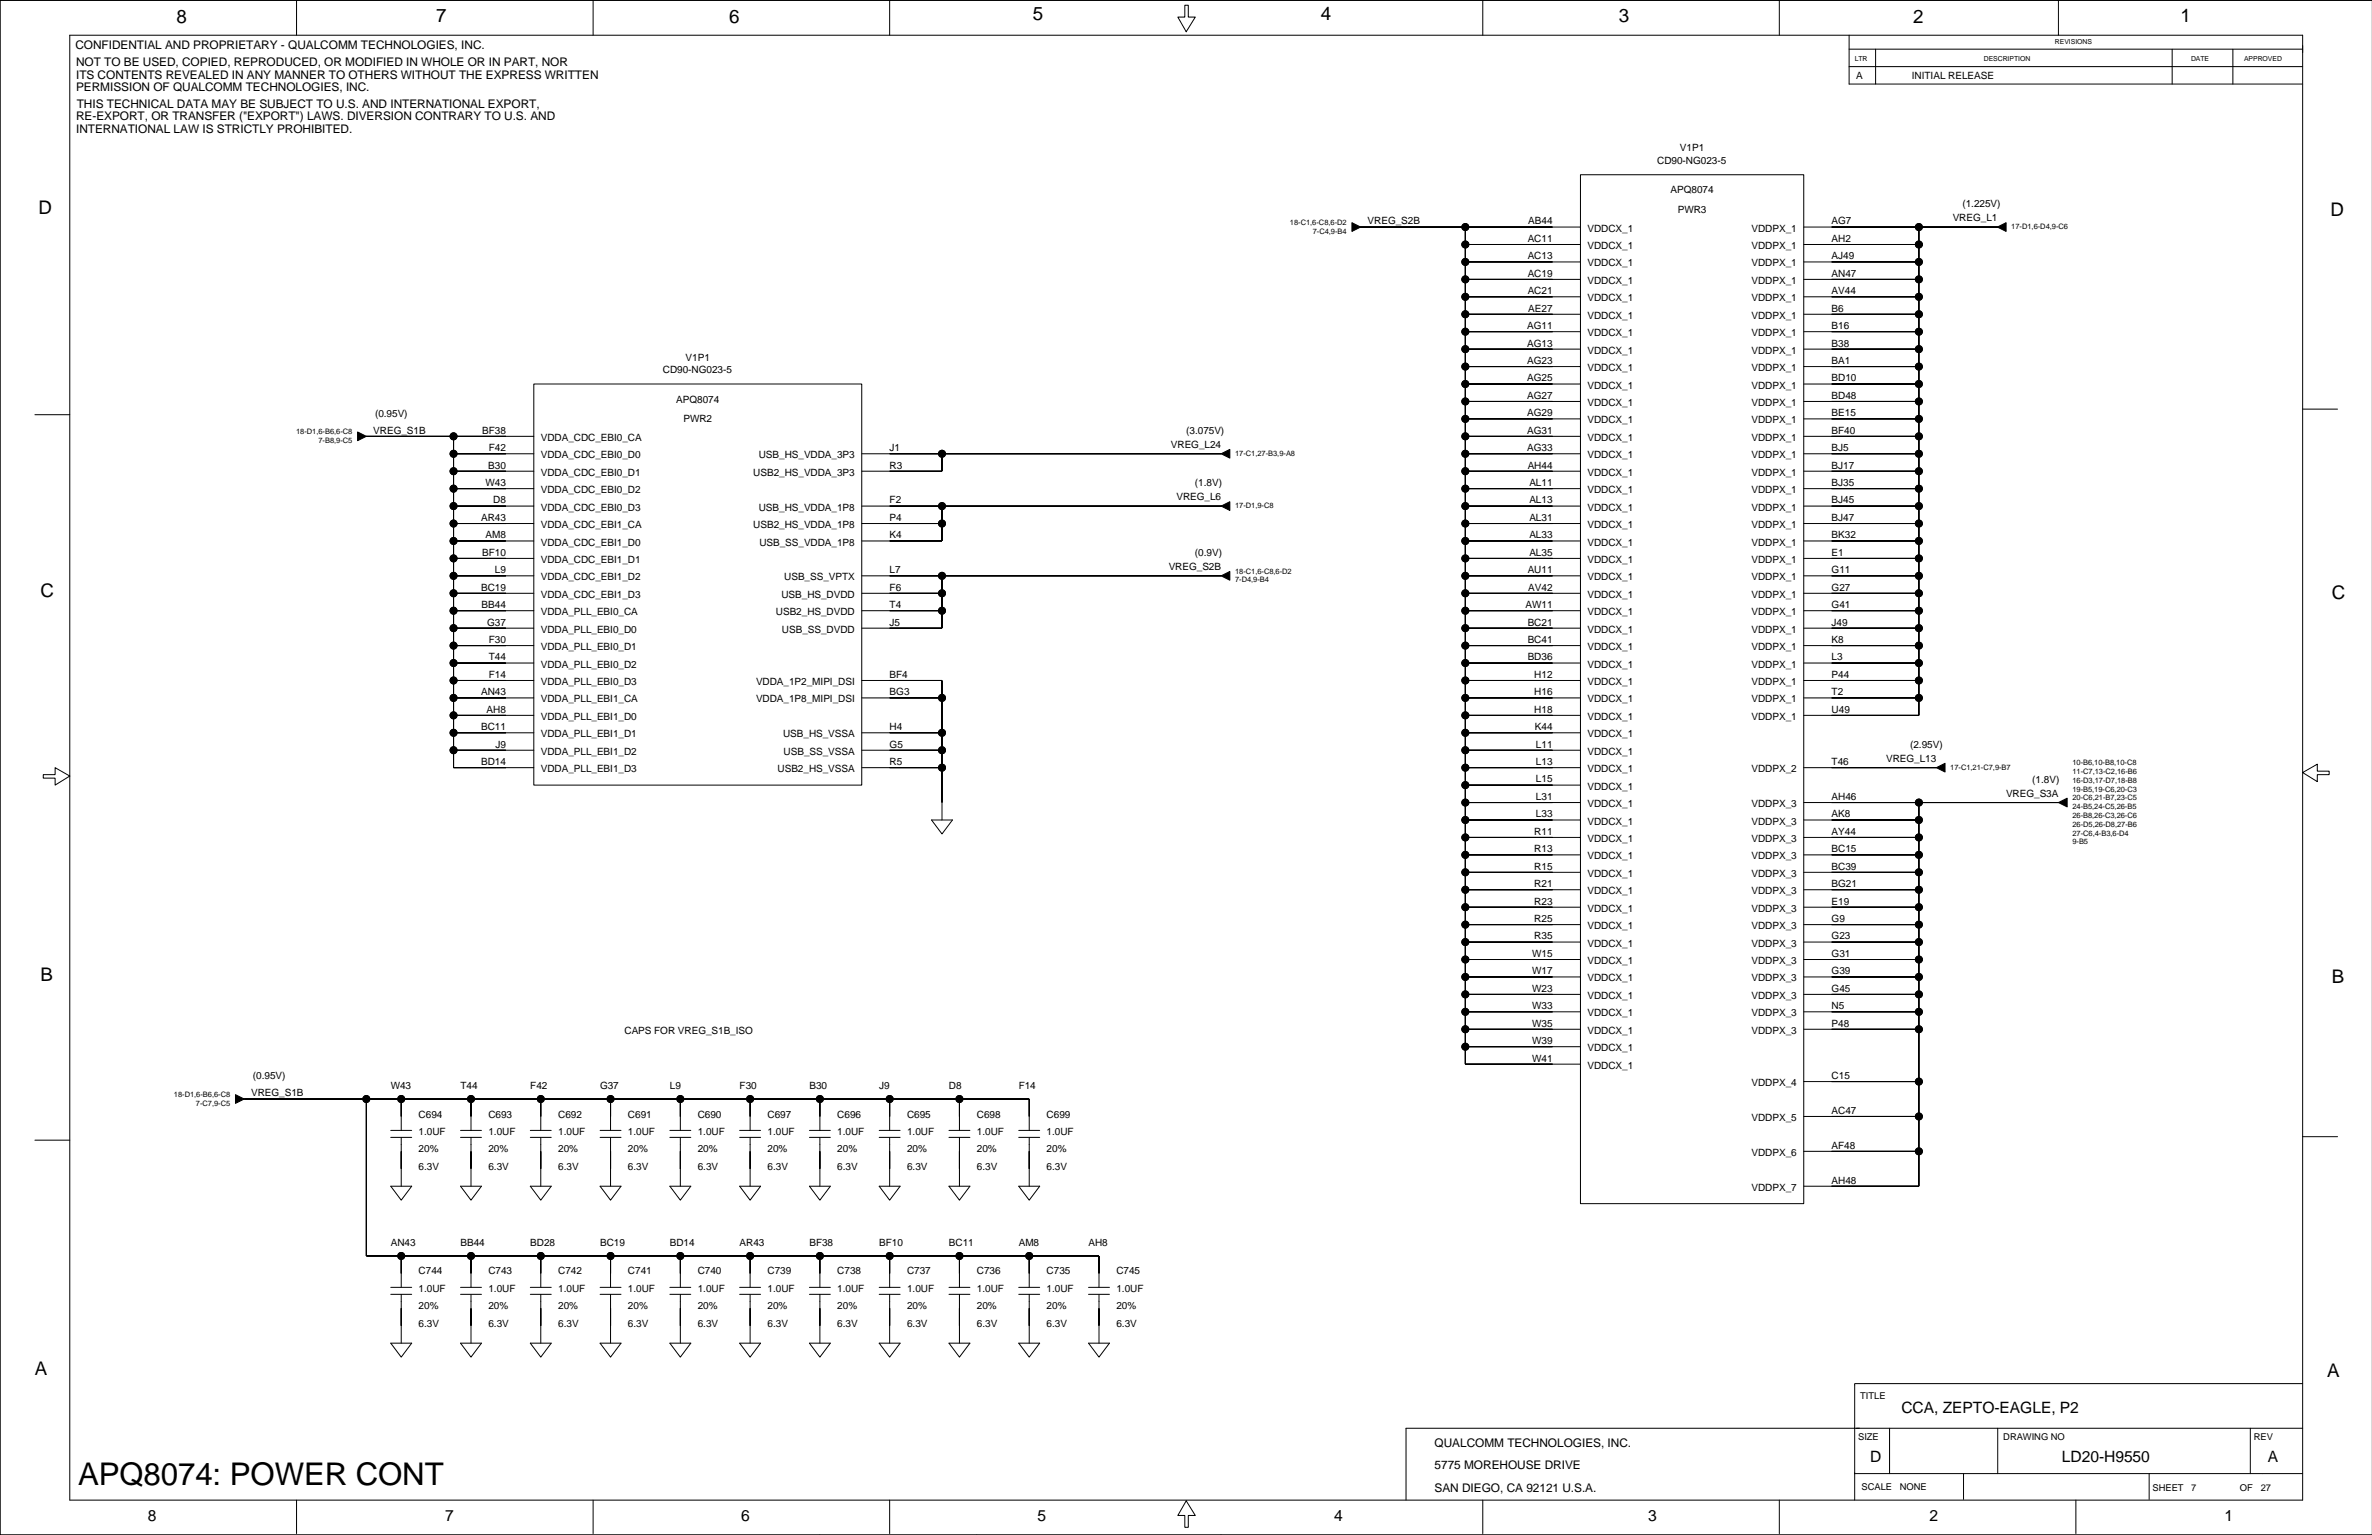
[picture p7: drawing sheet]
<svg xmlns="http://www.w3.org/2000/svg" width="863mm" height="559mm" viewBox="0 0 863 559" stroke-linecap="round" stroke-linejoin="round" font-family="sans-serif">
<defs><g id="words">
<text font-size="11.4" x="28.4" y="540.5">APQ8074: POWER CONT</text>
<g font-size="6.8">
<text x="64.2" y="8.2">8</text>
<text x="158.7" y="8">7</text>
<text x="265.4" y="8.2">6</text>
<text x="375.8" y="7.5">5</text>
<text x="480.7" y="7.5">4</text>
<text x="589.1" y="8">3</text>
<text x="696.3" y="8.2">2</text>
<text x="793.6" y="8">1</text>
<text x="14" y="77.8">D</text>
<text x="848.2" y="78.6">D</text>
<text x="14.7" y="217.5">C</text>
<text x="848.7" y="218.2">C</text>
<text x="14.7" y="357.1">B</text>
<text x="848.7" y="357.9">B</text>
<text x="12.7" y="500.6">A</text>
<text x="846.9" y="501.4">A</text>
</g>
<g font-size="5.7">
<text x="692" y="514.3">CCA, ZEPTO-EAGLE, P2</text>
<text x="680.6" y="532.1">D</text>
<text x="750.4" y="532.1">LD20-H9550</text>
<text x="825.3" y="532.1">A</text>
<text x="53.8" y="553.7">8</text>
<text x="162" y="553.7">7</text>
<text x="269.7" y="553.7">6</text>
<text x="377.6" y="553.7">5</text>
<text x="485.5" y="553.7">4</text>
<text x="599.8" y="553.7">3</text>
<text x="702.1" y="553.7">2</text>
<text x="809.6" y="553.7">1</text>
</g>
<g font-size="4.3">
<text x="27.4" y="18">CONFIDENTIAL AND PROPRIETARY - QUALCOMM TECHNOLOGIES, INC.</text>
<text x="27.7" y="24.1">NOT TO BE USED, COPIED, REPRODUCED, OR MODIFIED IN WHOLE OR IN PART, NOR</text>
<text x="27.7" y="28.6">ITS CONTENTS REVEALED IN ANY MANNER TO OTHERS WITHOUT THE EXPRESS WRITTEN</text>
<text x="27.7" y="33.2">PERMISSION OF QUALCOMM TECHNOLOGIES, INC.</text>
<text x="27.9" y="39.3">THIS TECHNICAL DATA MAY BE SUBJECT TO U.S. AND INTERNATIONAL EXPORT,</text>
<text x="27.7" y="43.9">RE-EXPORT, OR TRANSFER (&quot;EXPORT&quot;) LAWS. DIVERSION CONTRARY TO U.S. AND</text>
<text x="27.7" y="48.4">INTERNATIONAL LAW IS STRICTLY PROHIBITED.</text>
<text x="522.1" y="526.9">QUALCOMM TECHNOLOGIES, INC.</text>
<text x="522.1" y="534.7">5775 MOREHOUSE DRIVE</text>
<text x="522.1" y="543.1">SAN DIEGO, CA 92121 U.S.A.</text>
</g>
<g font-size="3.6">
<text x="675.5" y="28.8">A</text>
<text x="695.8" y="28.8">INITIAL RELEASE</text>
<text x="603.1" y="59.6">CD90-NG023-5</text>
<text x="611.4" y="55.1">V1P1</text>
<text x="608" y="70.3">APQ8074</text>
<text x="610.6" y="77.4">PWR3</text>
<text x="714.2" y="75.5">(1.225V)</text>
<text x="497.7" y="81.7">VREG_S2B</text>
<text x="556.2" y="81.7">AB44</text>
<text x="666.6" y="81.7">AG7</text>
<text x="710.6" y="80.6">VREG_L1</text>
<text x="556" y="88">AC11</text>
<text x="577.7" y="84.3">VDDCX_1</text>
<text x="637.4" y="84.3">VDDPX_1</text>
<text x="666.6" y="88">AH2</text>
<text x="556" y="94.4">AC13</text>
<text x="577.7" y="90.7">VDDCX_1</text>
<text x="637.4" y="90.7">VDDPX_1</text>
<text x="666.6" y="94.4">AJ49</text>
<text x="556" y="100.7">AC19</text>
<text x="577.7" y="97">VDDCX_1</text>
<text x="637.4" y="97">VDDPX_1</text>
<text x="666.6" y="100.7">AN47</text>
<text x="556" y="107.1">AC21</text>
<text x="577.7" y="103.4">VDDCX_1</text>
<text x="637.4" y="103.4">VDDPX_1</text>
<text x="666.6" y="107.1">AV44</text>
<text x="556.2" y="113.4">AE27</text>
<text x="577.7" y="109.7">VDDCX_1</text>
<text x="637.4" y="109.7">VDDPX_1</text>
<text x="666.6" y="113.4">B6</text>
<text x="555.8" y="119.8">AG11</text>
<text x="577.7" y="116.1">VDDCX_1</text>
<text x="637.4" y="116.1">VDDPX_1</text>
<text x="666.6" y="119.8">B16</text>
<text x="577.7" y="122.4">VDDCX_1</text>
<text x="637.4" y="122.4">VDDPX_1</text>
<text x="249.5" y="131.3">V1P1</text>
<text x="555.8" y="126.1">AG13</text>
<text x="577.7" y="128.8">VDDCX_1</text>
<text x="637.4" y="128.8">VDDPX_1</text>
<text x="666.6" y="126.1">B38</text>
<text x="241.2" y="135.8">CD90-NG023-5</text>
<text x="555.8" y="132.5">AG23</text>
<text x="577.7" y="135.1">VDDCX_1</text>
<text x="637.4" y="135.1">VDDPX_1</text>
<text x="666.6" y="132.5">BA1</text>
<text x="555.8" y="138.8">AG25</text>
<text x="577.7" y="141.5">VDDCX_1</text>
<text x="637.4" y="141.5">VDDPX_1</text>
<text x="666.6" y="138.8">BD10</text>
<text x="246.1" y="146.5">APQ8074</text>
<text x="555.8" y="145.2">AG27</text>
<text x="577.7" y="147.8">VDDCX_1</text>
<text x="637.4" y="147.8">VDDPX_1</text>
<text x="666.6" y="145.2">BD48</text>
<text x="136.5" y="151.7">(0.95V)</text>
<text x="248.7" y="153.6">PWR2</text>
<text x="555.8" y="151.5">AG29</text>
<text x="577.7" y="154.1">VDDCX_1</text>
<text x="637.4" y="154.1">VDDPX_1</text>
<text x="666.6" y="151.5">BE15</text>
<text x="135.9" y="157.9">VREG_S1B</text>
<text x="175.5" y="157.9">BF38</text>
<text x="196.8" y="160.5">VDDA_CDC_EBI0_CA</text>
<text x="431.7" y="158">(3.075V)</text>
<text x="555.8" y="157.9">AG31</text>
<text x="577.7" y="160.5">VDDCX_1</text>
<text x="637.4" y="160.5">VDDPX_1</text>
<text x="666.6" y="157.9">BF40</text>
<text x="177.9" y="164.2">F42</text>
<text x="196.8" y="166.8">VDDA_CDC_EBI0_D0</text>
<text x="276.2" y="166.8">USB_HS_VDDA_3P3</text>
<text x="323.8" y="164.2">J1</text>
<text x="426.1" y="163.1">VREG_L24</text>
<text x="555.8" y="164.2">AG33</text>
<text x="577.7" y="166.8">VDDCX_1</text>
<text x="637.4" y="166.8">VDDPX_1</text>
<text x="666.6" y="164.2">BJ5</text>
<text x="177.7" y="170.6">B30</text>
<text x="196.8" y="173.2">VDDA_CDC_EBI0_D1</text>
<text x="274.1" y="173.2">USB2_HS_VDDA_3P3</text>
<text x="323.8" y="170.6">R3</text>
<text x="556" y="170.6">AH44</text>
<text x="577.7" y="173.2">VDDCX_1</text>
<text x="637.4" y="173.2">VDDPX_1</text>
<text x="666.6" y="170.6">BJ17</text>
<text x="176.7" y="176.9">W43</text>
<text x="196.8" y="179.5">VDDA_CDC_EBI0_D2</text>
<text x="434.9" y="177.1">(1.8V)</text>
<text x="556.6" y="176.9">AL11</text>
<text x="577.7" y="179.5">VDDCX_1</text>
<text x="637.4" y="179.5">VDDPX_1</text>
<text x="666.6" y="176.9">BJ35</text>
<text x="179.5" y="183.3">D8</text>
<text x="196.8" y="185.9">VDDA_CDC_EBI0_D3</text>
<text x="276.2" y="185.9">USB_HS_VDDA_1P8</text>
<text x="323.8" y="183.3">F2</text>
<text x="428.1" y="182.1">VREG_L6</text>
<text x="556.6" y="183.3">AL13</text>
<text x="577.7" y="185.9">VDDCX_1</text>
<text x="637.4" y="185.9">VDDPX_1</text>
<text x="666.6" y="183.3">BJ45</text>
<text x="175.1" y="189.6">AR43</text>
<text x="323.8" y="189.6">P4</text>
<text x="556.6" y="189.6">AL31</text>
<text x="666.6" y="189.6">BJ47</text>
<text x="176.7" y="196">AM8</text>
<text x="196.8" y="192.2">VDDA_CDC_EBI1_CA</text>
<text x="274.1" y="192.2">USB2_HS_VDDA_1P8</text>
<text x="323.8" y="196">K4</text>
<text x="556.6" y="196">AL33</text>
<text x="577.7" y="192.2">VDDCX_1</text>
<text x="637.4" y="192.2">VDDPX_1</text>
<text x="666.6" y="196">BK32</text>
<text x="175.5" y="202.3">BF10</text>
<text x="196.8" y="198.6">VDDA_CDC_EBI1_D0</text>
<text x="276.4" y="198.6">USB_SS_VDDA_1P8</text>
<text x="434.9" y="202.5">(0.9V)</text>
<text x="556.6" y="202.3">AL35</text>
<text x="577.7" y="198.6">VDDCX_1</text>
<text x="637.4" y="198.6">VDDPX_1</text>
<text x="666.6" y="202.3">E1</text>
<text x="180.1" y="208.7">L9</text>
<text x="196.8" y="204.9">VDDA_CDC_EBI1_D1</text>
<text x="323.8" y="208.7">L7</text>
<text x="425.3" y="207.5">VREG_S2B</text>
<text x="556" y="208.7">AU11</text>
<text x="577.7" y="204.9">VDDCX_1</text>
<text x="637.4" y="204.9">VDDPX_1</text>
<text x="666.6" y="208.7">G11</text>
<text x="175.1" y="215">BC19</text>
<text x="196.8" y="211.3">VDDA_CDC_EBI1_D2</text>
<text x="285.4" y="211.3">USB_SS_VPTX</text>
<text x="323.8" y="215">F6</text>
<text x="556.2" y="215">AV42</text>
<text x="577.7" y="211.3">VDDCX_1</text>
<text x="637.4" y="211.3">VDDPX_1</text>
<text x="666.6" y="215">G27</text>
<text x="175.3" y="221.4">BB44</text>
<text x="196.8" y="217.6">VDDA_CDC_EBI1_D3</text>
<text x="284.4" y="217.6">USB_HS_DVDD</text>
<text x="323.8" y="221.4">T4</text>
<text x="555.2" y="221.4">AW11</text>
<text x="577.7" y="217.6">VDDCX_1</text>
<text x="637.4" y="217.6">VDDPX_1</text>
<text x="666.6" y="221.4">G41</text>
<text x="177.3" y="227.7">G37</text>
<text x="196.8" y="224">VDDA_PLL_EBI0_CA</text>
<text x="282.4" y="224">USB2_HS_DVDD</text>
<text x="323.8" y="227.7">J5</text>
<text x="556" y="227.7">BC21</text>
<text x="577.7" y="224">VDDCX_1</text>
<text x="637.4" y="224">VDDPX_1</text>
<text x="666.6" y="227.7">J49</text>
<text x="196.8" y="230.3">VDDA_PLL_EBI0_D0</text>
<text x="284.6" y="230.3">USB_SS_DVDD</text>
<text x="577.7" y="230.3">VDDCX_1</text>
<text x="637.4" y="230.3">VDDPX_1</text>
<text x="177.9" y="234.1">F30</text>
<text x="196.8" y="236.7">VDDA_PLL_EBI0_D1</text>
<text x="556" y="234.1">BC41</text>
<text x="577.7" y="236.7">VDDCX_1</text>
<text x="637.4" y="236.7">VDDPX_1</text>
<text x="666.6" y="234.1">K8</text>
<text x="177.9" y="240.4">T44</text>
<text x="196.8" y="243">VDDA_PLL_EBI0_D2</text>
<text x="556" y="240.4">BD36</text>
<text x="577.7" y="243">VDDCX_1</text>
<text x="637.4" y="243">VDDPX_1</text>
<text x="666.6" y="240.4">L3</text>
<text x="177.9" y="246.8">F14</text>
<text x="196.8" y="249.4">VDDA_PLL_EBI0_D3</text>
<text x="275.1" y="249.4">VDDA_1P2_MIPI_DSI</text>
<text x="323.8" y="246.8">BF4</text>
<text x="558.4" y="246.8">H12</text>
<text x="577.7" y="249.4">VDDCX_1</text>
<text x="637.4" y="249.4">VDDPX_1</text>
<text x="666.6" y="246.8">P44</text>
<text x="175.1" y="253.1">AN43</text>
<text x="196.8" y="255.7">VDDA_PLL_EBI1_CA</text>
<text x="275.1" y="255.7">VDDA_1P8_MIPI_DSI</text>
<text x="323.8" y="253.1">BG3</text>
<text x="558.4" y="253.1">H16</text>
<text x="577.7" y="255.7">VDDCX_1</text>
<text x="637.4" y="255.7">VDDPX_1</text>
<text x="666.6" y="253.1">T2</text>
<text x="177.1" y="259.5">AH8</text>
<text x="196.8" y="262.1">VDDA_PLL_EBI1_D0</text>
<text x="558.4" y="259.5">H18</text>
<text x="577.7" y="262.1">VDDCX_1</text>
<text x="637.4" y="262.1">VDDPX_1</text>
<text x="666.6" y="259.5">U49</text>
<text x="175.1" y="265.8">BC11</text>
<text x="196.8" y="268.4">VDDA_PLL_EBI1_D1</text>
<text x="285" y="268.4">USB_HS_VSSA</text>
<text x="323.8" y="265.8">H4</text>
<text x="558.6" y="265.8">K44</text>
<text x="577.7" y="268.4">VDDCX_1</text>
<text x="180.3" y="272.2">J9</text>
<text x="196.8" y="274.8">VDDA_PLL_EBI1_D2</text>
<text x="285.2" y="274.8">USB_SS_VSSA</text>
<text x="323.8" y="272.2">G5</text>
<text x="559" y="272.2">L11</text>
<text x="577.7" y="274.8">VDDCX_1</text>
<text x="695.2" y="272.3">(2.95V)</text>
<text x="175.1" y="278.5">BD14</text>
<text x="196.8" y="281.1">VDDA_PLL_EBI1_D3</text>
<text x="283" y="281.1">USB2_HS_VSSA</text>
<text x="323.8" y="278.5">R5</text>
<text x="559" y="278.5">L13</text>
<text x="577.7" y="281.1">VDDCX_1</text>
<text x="637.4" y="281.1">VDDPX_2</text>
<text x="666.6" y="278.5">T46</text>
<text x="686.4" y="277.4">VREG_L13</text>
<text x="559" y="284.9">L15</text>
<text x="577.7" y="287.5">VDDCX_1</text>
<text x="739.6" y="285">(1.8V)</text>
<text x="559" y="291.2">L31</text>
<text x="577.7" y="293.8">VDDCX_1</text>
<text x="637.4" y="293.8">VDDPX_3</text>
<text x="666.6" y="291.2">AH46</text>
<text x="730.1" y="290.1">VREG_S3A</text>
<text x="559" y="297.6">L33</text>
<text x="666.6" y="297.6">AK8</text>
<text x="558.4" y="303.9">R11</text>
<text x="577.7" y="300.2">VDDCX_1</text>
<text x="637.4" y="300.2">VDDPX_3</text>
<text x="666.6" y="303.9">AY44</text>
<text x="558.4" y="310.2">R13</text>
<text x="577.7" y="306.5">VDDCX_1</text>
<text x="637.4" y="306.5">VDDPX_3</text>
<text x="666.6" y="310.2">BC15</text>
<text x="558.4" y="316.6">R15</text>
<text x="577.7" y="312.9">VDDCX_1</text>
<text x="637.4" y="312.9">VDDPX_3</text>
<text x="666.6" y="316.6">BC39</text>
<text x="558.4" y="322.9">R21</text>
<text x="577.7" y="319.2">VDDCX_1</text>
<text x="637.4" y="319.2">VDDPX_3</text>
<text x="666.6" y="322.9">BG21</text>
<text x="558.4" y="329.3">R23</text>
<text x="577.7" y="325.6">VDDCX_1</text>
<text x="637.4" y="325.6">VDDPX_3</text>
<text x="666.6" y="329.3">E19</text>
<text x="558.4" y="335.6">R25</text>
<text x="577.7" y="331.9">VDDCX_1</text>
<text x="637.4" y="331.9">VDDPX_3</text>
<text x="666.6" y="335.6">G9</text>
<text x="558.4" y="342">R35</text>
<text x="577.7" y="338.3">VDDCX_1</text>
<text x="637.4" y="338.3">VDDPX_3</text>
<text x="666.6" y="342">G23</text>
<text x="577.7" y="344.6">VDDCX_1</text>
<text x="637.4" y="344.6">VDDPX_3</text>
<text x="557.6" y="348.3">W15</text>
<text x="577.7" y="351">VDDCX_1</text>
<text x="637.4" y="351">VDDPX_3</text>
<text x="666.6" y="348.3">G31</text>
<text x="557.6" y="354.7">W17</text>
<text x="577.7" y="357.3">VDDCX_1</text>
<text x="637.4" y="357.3">VDDPX_3</text>
<text x="666.6" y="354.7">G39</text>
<text x="557.6" y="361">W23</text>
<text x="577.7" y="363.7">VDDCX_1</text>
<text x="637.4" y="363.7">VDDPX_3</text>
<text x="666.6" y="361">G45</text>
<text x="557.6" y="367.4">W33</text>
<text x="577.7" y="370">VDDCX_1</text>
<text x="637.4" y="370">VDDPX_3</text>
<text x="666.6" y="367.4">N5</text>
<text x="227.3" y="376.3">CAPS FOR VREG_S1B_ISO</text>
<text x="557.6" y="373.7">W35</text>
<text x="577.7" y="376.3">VDDCX_1</text>
<text x="637.4" y="376.3">VDDPX_3</text>
<text x="666.6" y="373.7">P48</text>
<text x="557.6" y="380.1">W39</text>
<text x="577.7" y="382.7">VDDCX_1</text>
<text x="557.6" y="386.4">W41</text>
<text x="577.7" y="389">VDDCX_1</text>
<text x="92.1" y="392.9">(0.95V)</text>
<text x="637.4" y="395.4">VDDPX_4</text>
<text x="666.6" y="392.8">C15</text>
<text x="91.4" y="399.1">VREG_S1B</text>
<text x="142.2" y="396.6">W43</text>
<text x="167.6" y="396.6">T44</text>
<text x="193" y="396.6">F42</text>
<text x="218.4" y="396.6">G37</text>
<text x="243.8" y="396.6">L9</text>
<text x="269.2" y="396.6">F30</text>
<text x="294.6" y="396.6">B30</text>
<text x="320" y="396.6">J9</text>
<text x="345.4" y="396.6">D8</text>
<text x="370.8" y="396.6">F14</text>
<text x="152.4" y="406.8">C694</text>
<text x="177.8" y="406.8">C693</text>
<text x="203.2" y="406.8">C692</text>
<text x="228.5" y="406.8">C691</text>
<text x="253.9" y="406.8">C690</text>
<text x="279.3" y="406.8">C697</text>
<text x="304.7" y="406.8">C696</text>
<text x="330.1" y="406.8">C695</text>
<text x="355.5" y="406.8">C698</text>
<text x="380.9" y="406.8">C699</text>
<text x="666.6" y="405.5">AC47</text>
<text x="152.4" y="413.2">1.0UF</text>
<text x="177.8" y="413.2">1.0UF</text>
<text x="203.2" y="413.2">1.0UF</text>
<text x="228.5" y="413.2">1.0UF</text>
<text x="253.9" y="413.2">1.0UF</text>
<text x="279.3" y="413.2">1.0UF</text>
<text x="304.7" y="413.2">1.0UF</text>
<text x="330.1" y="413.2">1.0UF</text>
<text x="355.5" y="413.2">1.0UF</text>
<text x="380.9" y="413.2">1.0UF</text>
<text x="637.4" y="408.1">VDDPX_5</text>
<text x="152.4" y="419.5">20%</text>
<text x="177.8" y="419.5">20%</text>
<text x="203.2" y="419.5">20%</text>
<text x="228.5" y="419.5">20%</text>
<text x="253.9" y="419.5">20%</text>
<text x="279.3" y="419.5">20%</text>
<text x="304.7" y="419.5">20%</text>
<text x="330.1" y="419.5">20%</text>
<text x="355.5" y="419.5">20%</text>
<text x="380.9" y="419.5">20%</text>
<text x="666.6" y="418.2">AF48</text>
<text x="152.4" y="425.9">6.3V</text>
<text x="177.8" y="425.9">6.3V</text>
<text x="203.2" y="425.9">6.3V</text>
<text x="228.5" y="425.9">6.3V</text>
<text x="253.9" y="425.9">6.3V</text>
<text x="279.3" y="425.9">6.3V</text>
<text x="304.7" y="425.9">6.3V</text>
<text x="330.1" y="425.9">6.3V</text>
<text x="355.5" y="425.9">6.3V</text>
<text x="380.9" y="425.9">6.3V</text>
<text x="637.4" y="420.8">VDDPX_6</text>
<text x="666.6" y="430.9">AH48</text>
<text x="637.4" y="433.5">VDDPX_7</text>
<text x="142.2" y="453.7">AN43</text>
<text x="167.6" y="453.7">BB44</text>
<text x="193" y="453.7">BD28</text>
<text x="218.4" y="453.7">BC19</text>
<text x="243.8" y="453.7">BD14</text>
<text x="269.2" y="453.7">AR43</text>
<text x="294.6" y="453.7">BF38</text>
<text x="320" y="453.7">BF10</text>
<text x="345.4" y="453.7">BC11</text>
<text x="370.8" y="453.7">AM8</text>
<text x="396.1" y="453.7">AH8</text>
<text x="152.4" y="464">C744</text>
<text x="177.8" y="464">C743</text>
<text x="203.2" y="464">C742</text>
<text x="228.5" y="464">C741</text>
<text x="253.9" y="464">C740</text>
<text x="279.3" y="464">C739</text>
<text x="304.7" y="464">C738</text>
<text x="330.1" y="464">C737</text>
<text x="355.5" y="464">C736</text>
<text x="380.9" y="464">C735</text>
<text x="406.3" y="464">C745</text>
<text x="152.4" y="470.3">1.0UF</text>
<text x="177.8" y="470.3">1.0UF</text>
<text x="203.2" y="470.3">1.0UF</text>
<text x="228.5" y="470.3">1.0UF</text>
<text x="253.9" y="470.3">1.0UF</text>
<text x="279.3" y="470.3">1.0UF</text>
<text x="304.7" y="470.3">1.0UF</text>
<text x="330.1" y="470.3">1.0UF</text>
<text x="355.5" y="470.3">1.0UF</text>
<text x="380.9" y="470.3">1.0UF</text>
<text x="406.3" y="470.3">1.0UF</text>
<text x="152.4" y="476.7">20%</text>
<text x="177.8" y="476.7">20%</text>
<text x="203.2" y="476.7">20%</text>
<text x="228.5" y="476.7">20%</text>
<text x="253.9" y="476.7">20%</text>
<text x="279.3" y="476.7">20%</text>
<text x="304.7" y="476.7">20%</text>
<text x="330.1" y="476.7">20%</text>
<text x="355.5" y="476.7">20%</text>
<text x="380.9" y="476.7">20%</text>
<text x="406.3" y="476.7">20%</text>
<text x="152.4" y="483">6.3V</text>
<text x="177.8" y="483">6.3V</text>
<text x="203.2" y="483">6.3V</text>
<text x="228.5" y="483">6.3V</text>
<text x="253.9" y="483">6.3V</text>
<text x="279.3" y="483">6.3V</text>
<text x="304.7" y="483">6.3V</text>
<text x="330.1" y="483">6.3V</text>
<text x="355.5" y="483">6.3V</text>
<text x="380.9" y="483">6.3V</text>
<text x="406.3" y="483">6.3V</text>
</g>
<g font-size="3.4">
<text x="677" y="509.3">TITLE</text>
<text x="676.2" y="524.3">SIZE</text>
<text x="729.1" y="524.3">DRAWING NO</text>
<text x="820.2" y="524.3">REV</text>
<text x="677.5" y="542.6">SCALE</text>
<text x="691.4" y="542.6">NONE</text>
<text x="783.4" y="542.8">SHEET</text>
<text x="797.4" y="542.8">7</text>
<text x="815.2" y="542.8">OF</text>
<text x="822.8" y="542.8">27</text>
</g>
<g font-size="2.7">
<text x="469.5" y="81.9">18-C1,6-C8,6-D2</text>
<text x="732" y="83.5">17-D1,6-D4,9-C6</text>
<text x="477.8" y="85.1">7-C4,9-B4</text>
<text x="107.7" y="158.1">18-D1,6-B6,6-C8</text>
<text x="115.9" y="161.3">7-B8,9-C5</text>
<text x="449.5" y="166">17-C1,27-B3,9-A8</text>
<text x="449.5" y="185">17-D1,9-C8</text>
<text x="449.5" y="208.8">18-C1,6-C8,6-D2</text>
<text x="449.5" y="212">7-D4,9-B4</text>
<text x="709.8" y="280.3">17-C1,21-C7,9-B7</text>
<text x="754.2" y="278.6">10-B6,10-B8,10-C8</text>
<text x="754.2" y="281.8">11-C7,13-C2,16-B6</text>
<text x="754.2" y="285">16-D3,17-D7,18-B8</text>
<text x="754.2" y="288.2">19-B5,19-C6,20-C3</text>
<text x="754.2" y="291.4">20-C6,21-B7,23-C5</text>
<text x="754.2" y="294.6">24-B5,24-C5,26-B5</text>
<text x="754.2" y="297.8">26-B8,26-C3,26-C6</text>
<text x="754.2" y="301">26-D5,26-D8,27-B6</text>
<text x="754.2" y="304.2">27-C6,4-B3,6-D4</text>
<text x="754.2" y="307.4">9-B5</text>
<text x="63.3" y="399.3">18-D1,6-B6,6-C8</text>
<text x="71.3" y="402.5">7-C7,9-C5</text>
</g>
<g font-size="2.5">
<text x="747.9" y="16.1">REVISIONS</text>
<text x="675" y="22.2">LTR</text>
<text x="722" y="22.2">DESCRIPTION</text>
<text x="797.4" y="22.2">DATE</text>
<text x="816.7" y="22.2">APPROVED</text>
</g>
</g></defs>
<g fill="none" stroke="#000" stroke-width=".36">
<path d="M0 .1h863.3h-863.3v558.7zM25.4 12.8h812.6v533.3h-812.6zM107.9 .1v12.7M215.9 .1v12.7M323.8 .1v12.7M431.2 1.9h1.3v4.3h2.5l-3.3 5.4-3-5.4h2.5zM539.6 .1v12.7M647.6 .1v12.7M672.9 12.8v17.8h165.1M672.9 17.9h165.1M682.6 17.9v12.7M749.1 .1v12.7"/>
<path d="M790.5 17.9v12.7M812.6 17.9v12.7M672.9 24.3h165.1M575.2 63.6h81.2v374.6h-81.2zM495.2 82.7h.1M495.2 82.7h80M533.3 89h41.9M533.3 82.7v304.7h41.9M533.3 95.4h41.9M656.4 89h41.9M656.4 82.7h70.5M656.4 95.4h41.9"/>
<path d="M698.3 82.7v177.7h-41.9M726.9 82.7h.1M533.3 101.7h41.9M533.3 108.1h41.9M533.3 114.4h41.9M656.4 101.7h41.9M656.4 108.1h41.9M656.4 114.4h41.9M194.3 139.8h119.3v146h-119.3zM533.3 120.7h41.9M533.3 127.1h41.9M533.3 133.4h41.9"/>
<path d="M533.3 139.8h41.9M656.4 120.7h41.9M656.4 127.1h41.9M656.4 133.4h41.9M656.4 139.8h41.9M12.7 151h12.7M133.3 158.8h.1M133.3 158.8h61M165.1 158.8v120.7h29.2M533.3 158.8h41.9M533.3 146.1h41.9M533.3 152.5h41.9"/>
<path d="M656.4 158.8h41.9M656.4 146.1h41.9M656.4 152.5h41.9M838 148.9h12.7M165.1 171.5h29.2M165.1 165.2h29.2M165.1 177.9h29.2M313.6 165.2h130.8M342.8 165.2v6.3h-29.2M444.4 165.2h.1M533.3 171.5h41.9M533.3 165.2h41.9"/>
<path d="M533.3 177.9h41.9M656.4 171.5h41.9M656.4 165.2h41.9M656.4 177.9h41.9M165.1 196.9h29.2M165.1 190.6h29.2M165.1 184.2h29.2M313.6 190.6h29.2M313.6 184.2h130.8M342.8 184.2v12.7h-29.2M444.4 184.2h.1M533.3 196.9h41.9"/>
<path d="M533.3 190.6h41.9M533.3 184.2h41.9M656.4 196.9h41.9M656.4 190.6h41.9M656.4 184.2h41.9M165.1 209.6h29.2M165.1 203.3h29.2M165.1 216h29.2M313.6 209.6h130.8M313.6 216h29.2M342.8 209.6v19.1h-29.2M444.4 209.6h.1"/>
<path d="M533.3 209.6h41.9M533.3 203.3h41.9M533.3 216h41.9M656.4 209.6h41.9M656.4 203.3h41.9M656.4 216h41.9M165.1 228.7h29.2M165.1 222.3h29.2M165.1 235h29.2M313.6 222.3h29.2M533.3 228.7h41.9M533.3 222.3h41.9"/>
<path d="M533.3 235h41.9M656.4 228.7h41.9M656.4 222.3h41.9M656.4 235h41.9M165.1 247.7h29.2M165.1 254.1h29.2M165.1 241.4h29.2M313.6 247.7h29.2v50.8M313.6 254.1h29.2M533.3 247.7h41.9M533.3 254.1h41.9M533.3 241.4h41.9"/>
<path d="M656.4 247.7h41.9M656.4 254.1h41.9M656.4 241.4h41.9M165.1 266.8h29.2M165.1 273.1h29.2M165.1 260.4h29.2M313.6 266.8h29.2M313.6 273.1h29.2M313.6 279.5h29.2M533.3 266.8h41.9M533.3 273.1h41.9M533.3 279.5h41.9"/>
<path d="M533.3 260.4h41.9M656.4 279.5h48.3M704.7 279.5h.1M15.7 282h4.4v-2.5l5.3 3-5.3 3.3v-2.5h-4.4zM339 298.5h7.6l-3.8 5.1zM533.3 292.2h41.9M533.3 298.5h41.9M533.3 285.8h41.9M656.4 292.2h92.7M656.4 298.5h41.9M698.3 292.2v139.6h-41.9M749.1 292.2h.1"/>
<path d="M838 281.2l5.3-3v2.5h4.4v1.3h-4.4v2.5zM533.3 304.9h41.9M533.3 311.2h41.9M533.3 317.6h41.9M656.4 304.9h41.9M656.4 311.2h41.9M656.4 317.6h41.9M533.3 323.9h41.9M533.3 330.3h41.9M533.3 336.6h41.9M656.4 323.9h41.9M656.4 330.3h41.9"/>
<path d="M656.4 336.6h41.9M533.3 342.9h41.9M533.3 349.3h41.9M533.3 355.6h41.9M656.4 342.9h41.9M656.4 349.3h41.9M656.4 355.6h41.9M533.3 362h41.9M533.3 368.3h41.9M533.3 374.7h41.9M656.4 362h41.9M656.4 368.3h41.9"/>
<path d="M656.4 374.7h41.9M533.3 381h41.9M656.4 393.7h41.9M12.7 415.1h12.7M88.9 400.1h.1M88.9 400.1h285.7v11.4M133.3 400.1v57.1h266.7v11.5M142.2 414.1h7.6M142.2 411.5h7.6M146 400.1v11.4M146 414.1v17.7M167.6 414.1h7.6"/>
<path d="M167.6 411.5h7.6M171.4 400.1v11.4M171.4 414.1v17.7M193 414.1h7.6M193 411.5h7.6M196.8 400.1v11.4M196.8 414.1v17.7M218.4 414.1h7.6M218.4 411.5h7.6M222.2 400.1v11.4M222.2 414.1v17.7M243.8 414.1h7.6"/>
<path d="M243.8 411.5h7.6M247.6 400.1v11.4M247.6 414.1v17.7M269.2 414.1h7.6M269.2 411.5h7.6M273 400.1v11.4M273 414.1v17.7M294.6 414.1h7.6M294.6 411.5h7.6M298.4 400.1v11.4M298.4 414.1v17.7M320 414.1h7.6"/>
<path d="M320 411.5h7.6M323.8 400.1v11.4M323.8 414.1v17.7M345.4 414.1h7.6M345.4 411.5h7.6M349.2 400.1v11.4M349.2 414.1v17.7M370.8 414.1h7.6M370.8 411.5h7.6M374.6 414.1v17.7M656.4 406.4h41.9M656.4 419.1h41.9"/>
<path d="M838 413.8h12.7M142.2 431.8h7.6l-3.8 5.1zM167.6 431.8h7.6l-3.8 5.1zM193 431.8h7.6l-3.8 5.1zM218.4 431.8h7.6l-3.8 5.1zM243.8 431.8h7.6l-3.8 5.1zM269.2 431.8h7.6l-3.8 5.1zM294.6 431.8h7.6l-3.8 5.1zM320 431.8h7.6l-3.8 5.1zM345.4 431.8h7.6l-3.8 5.1zM370.8 431.8h7.6l-3.8 5.1zM146 457.2v11.5"/>
<path d="M171.4 457.2v11.5M196.8 457.2v11.5M222.2 457.2v11.5M247.6 457.2v11.5M273 457.2v11.5M298.4 457.2v11.5M323.8 457.2v11.5M349.2 457.2v11.5M374.6 457.2v11.5M142.2 471.2h7.6M142.2 468.7h7.6M146 471.2v17.8"/>
<path d="M167.6 471.2h7.6M167.6 468.7h7.6M171.4 471.2v17.8M193 471.2h7.6M193 468.7h7.6M196.8 471.2v17.8M218.4 471.2h7.6M218.4 468.7h7.6M222.2 471.2v17.8M243.8 471.2h7.6M243.8 468.7h7.6M247.6 471.2v17.8"/>
<path d="M269.2 471.2h7.6M269.2 468.7h7.6M273 471.2v17.8M294.6 471.2h7.6M294.6 468.7h7.6M298.4 471.2v17.8M320 471.2h7.6M320 468.7h7.6M323.8 471.2v17.8M345.4 471.2h7.6M345.4 468.7h7.6M349.2 471.2v17.8"/>
<path d="M370.8 471.2h7.6M370.8 468.7h7.6M374.6 471.2v17.8M396.1 471.2h7.7M396.1 468.7h7.7M400 471.2v17.8M142.2 489h7.6l-3.8 5zM167.6 489h7.6l-3.8 5zM193 489h7.6l-3.8 5zM218.4 489h7.6l-3.8 5zM243.8 489h7.6l-3.8 5zM269.2 489h7.6l-3.8 5z"/>
<path d="M294.6 489h7.6l-3.8 5zM320 489h7.6l-3.8 5zM345.4 489h7.6l-3.8 5zM370.8 489h7.6l-3.8 5zM396.1 489h7.7l-3.8 5zM687.7 519.9v16.6M727 519.9v16.6M819 519.9v16.6M838 503.7h-163v42.4M838 519.9h-326.3v26.2M675 536.5h163M714.6 536.5v9.3"/>
<path d="M782.1 536.5v9.3M0 558.8h863.3M107.9 546.1v12.2M215.9 546.1v12.2M298.4 558.8h.1M323.8 546.1v12.2M355.5 558.8h.1M431.7 546.4l3.3 5.3h-2.5v4.3h-1.3v-4.3h-2.5zM444.4 558.8h.1M539.6 546.1v12.2M539.6 558.8h.1M647.6 546.1v12.2"/>
<path d="M755.5 546.1v12.2"/>
<circle cx="533.3" cy="95.4" r="1.27"/>
<circle cx="533.3" cy="89" r="1.27"/>
<circle cx="533.3" cy="82.7" r="1.27"/>
<circle cx="698.3" cy="82.7" r="1.27"/>
<circle cx="698.3" cy="89" r="1.27"/>
<circle cx="698.3" cy="95.4" r="1.27"/>
<circle cx="533.3" cy="114.4" r="1.27"/>
<circle cx="533.3" cy="108.1" r="1.27"/>
<circle cx="533.3" cy="101.7" r="1.27"/>
<circle cx="698.3" cy="114.4" r="1.27"/>
<circle cx="698.3" cy="101.7" r="1.27"/>
<circle cx="698.3" cy="108.1" r="1.27"/>
<circle cx="533.3" cy="133.4" r="1.27"/>
<circle cx="533.3" cy="139.8" r="1.27"/>
<circle cx="533.3" cy="120.7" r="1.27"/>
<circle cx="533.3" cy="127.1" r="1.27"/>
<circle cx="698.3" cy="120.7" r="1.27"/>
<circle cx="698.3" cy="127.1" r="1.27"/>
<circle cx="698.3" cy="133.4" r="1.27"/>
<circle cx="698.3" cy="139.8" r="1.27"/>
<circle cx="165.1" cy="158.8" r="1.27"/>
<circle cx="533.3" cy="152.5" r="1.27"/>
<circle cx="533.3" cy="158.8" r="1.27"/>
<circle cx="533.3" cy="146.1" r="1.27"/>
<circle cx="698.3" cy="146.1" r="1.27"/>
<circle cx="698.3" cy="152.5" r="1.27"/>
<circle cx="698.3" cy="158.8" r="1.27"/>
<circle cx="165.1" cy="171.5" r="1.27"/>
<circle cx="165.1" cy="177.9" r="1.27"/>
<circle cx="165.1" cy="165.2" r="1.27"/>
<circle cx="342.8" cy="165.2" r="1.27"/>
<circle cx="533.3" cy="171.5" r="1.27"/>
<circle cx="533.3" cy="177.9" r="1.27"/>
<circle cx="533.3" cy="165.2" r="1.27"/>
<circle cx="698.3" cy="171.5" r="1.27"/>
<circle cx="698.3" cy="177.9" r="1.27"/>
<circle cx="698.3" cy="165.2" r="1.27"/>
<circle cx="165.1" cy="184.2" r="1.27"/>
<circle cx="165.1" cy="196.9" r="1.27"/>
<circle cx="165.1" cy="190.6" r="1.27"/>
<circle cx="342.8" cy="184.2" r="1.27"/>
<circle cx="342.8" cy="190.6" r="1.27"/>
<circle cx="533.3" cy="196.9" r="1.27"/>
<circle cx="533.3" cy="184.2" r="1.27"/>
<circle cx="533.3" cy="190.6" r="1.27"/>
<circle cx="698.3" cy="184.2" r="1.27"/>
<circle cx="698.3" cy="190.6" r="1.27"/>
<circle cx="698.3" cy="196.9" r="1.27"/>
<circle cx="165.1" cy="203.3" r="1.27"/>
<circle cx="165.1" cy="209.6" r="1.27"/>
<circle cx="165.1" cy="216" r="1.27"/>
<circle cx="342.8" cy="209.6" r="1.27"/>
<circle cx="342.8" cy="216" r="1.27"/>
<circle cx="533.3" cy="203.3" r="1.27"/>
<circle cx="533.3" cy="209.6" r="1.27"/>
<circle cx="533.3" cy="216" r="1.27"/>
<circle cx="698.3" cy="203.3" r="1.27"/>
<circle cx="698.3" cy="209.6" r="1.27"/>
<circle cx="698.3" cy="216" r="1.27"/>
<circle cx="165.1" cy="228.7" r="1.27"/>
<circle cx="165.1" cy="235" r="1.27"/>
<circle cx="165.1" cy="222.3" r="1.27"/>
<circle cx="342.8" cy="222.3" r="1.27"/>
<circle cx="533.3" cy="222.3" r="1.27"/>
<circle cx="533.3" cy="235" r="1.27"/>
<circle cx="533.3" cy="228.7" r="1.27"/>
<circle cx="698.3" cy="235" r="1.27"/>
<circle cx="698.3" cy="228.7" r="1.27"/>
<circle cx="698.3" cy="222.3" r="1.27"/>
<circle cx="165.1" cy="247.7" r="1.27"/>
<circle cx="165.1" cy="241.4" r="1.27"/>
<circle cx="165.1" cy="254.1" r="1.27"/>
<circle cx="342.8" cy="254.1" r="1.27"/>
<circle cx="533.3" cy="254.1" r="1.27"/>
<circle cx="533.3" cy="241.4" r="1.27"/>
<circle cx="533.3" cy="247.7" r="1.27"/>
<circle cx="698.3" cy="247.7" r="1.27"/>
<circle cx="698.3" cy="241.4" r="1.27"/>
<circle cx="698.3" cy="254.1" r="1.27"/>
<circle cx="165.1" cy="266.8" r="1.27"/>
<circle cx="165.1" cy="273.1" r="1.27"/>
<circle cx="165.1" cy="260.4" r="1.27"/>
<circle cx="342.8" cy="266.8" r="1.27"/>
<circle cx="342.8" cy="273.1" r="1.27"/>
<circle cx="342.8" cy="279.5" r="1.27"/>
<circle cx="533.3" cy="266.8" r="1.27"/>
<circle cx="533.3" cy="260.4" r="1.27"/>
<circle cx="533.3" cy="273.1" r="1.27"/>
<circle cx="533.3" cy="279.5" r="1.27"/>
<circle cx="533.3" cy="285.8" r="1.27"/>
<circle cx="533.3" cy="298.5" r="1.27"/>
<circle cx="533.3" cy="292.2" r="1.27"/>
<circle cx="698.3" cy="298.5" r="1.27"/>
<circle cx="698.3" cy="292.2" r="1.27"/>
<circle cx="533.3" cy="311.2" r="1.27"/>
<circle cx="533.3" cy="304.9" r="1.27"/>
<circle cx="533.3" cy="317.6" r="1.27"/>
<circle cx="698.3" cy="304.9" r="1.27"/>
<circle cx="698.3" cy="311.2" r="1.27"/>
<circle cx="698.3" cy="317.6" r="1.27"/>
<circle cx="533.3" cy="330.3" r="1.27"/>
<circle cx="533.3" cy="323.9" r="1.27"/>
<circle cx="533.3" cy="336.6" r="1.27"/>
<circle cx="698.3" cy="330.3" r="1.27"/>
<circle cx="698.3" cy="336.6" r="1.27"/>
<circle cx="698.3" cy="323.9" r="1.27"/>
<circle cx="533.3" cy="342.9" r="1.27"/>
<circle cx="533.3" cy="349.3" r="1.27"/>
<circle cx="533.3" cy="355.6" r="1.27"/>
<circle cx="698.3" cy="342.9" r="1.27"/>
<circle cx="698.3" cy="355.6" r="1.27"/>
<circle cx="698.3" cy="349.3" r="1.27"/>
<circle cx="533.3" cy="374.7" r="1.27"/>
<circle cx="533.3" cy="362" r="1.27"/>
<circle cx="533.3" cy="368.3" r="1.27"/>
<circle cx="698.3" cy="362" r="1.27"/>
<circle cx="698.3" cy="368.3" r="1.27"/>
<circle cx="698.3" cy="374.7" r="1.27"/>
<circle cx="533.3" cy="381" r="1.27"/>
<circle cx="698.3" cy="393.7" r="1.27"/>
<circle cx="133.3" cy="400.1" r="1.27"/>
<circle cx="146" cy="400.1" r="1.27"/>
<circle cx="171.4" cy="400.1" r="1.27"/>
<circle cx="196.8" cy="400.1" r="1.27"/>
<circle cx="222.2" cy="400.1" r="1.27"/>
<circle cx="247.6" cy="400.1" r="1.27"/>
<circle cx="273" cy="400.1" r="1.27"/>
<circle cx="298.4" cy="400.1" r="1.27"/>
<circle cx="323.8" cy="400.1" r="1.27"/>
<circle cx="349.2" cy="400.1" r="1.27"/>
<circle cx="698.3" cy="406.4" r="1.27"/>
<circle cx="698.3" cy="419.1" r="1.27"/>
<circle cx="146" cy="457.2" r="1.27"/>
<circle cx="171.4" cy="457.2" r="1.27"/>
<circle cx="196.8" cy="457.2" r="1.27"/>
<circle cx="222.2" cy="457.2" r="1.27"/>
<circle cx="247.6" cy="457.2" r="1.27"/>
<circle cx="273" cy="457.2" r="1.27"/>
<circle cx="298.4" cy="457.2" r="1.27"/>
<circle cx="323.8" cy="457.2" r="1.27"/>
<circle cx="349.2" cy="457.2" r="1.27"/>
<circle cx="374.6" cy="457.2" r="1.27"/>
</g>
<g fill="#000" stroke="#000" stroke-width=".36">
<path d="M492 81.1l3.2 1.6-3.2 1.5z" fill-rule="evenodd"/>
<path d="M495.2 82.7h38.1z" fill-rule="evenodd"/>
<path d="M533.3 82.7v6.3z" fill-rule="evenodd"/>
<path d="M533.3 89v6.4z" fill-rule="evenodd"/>
<path d="M533.3 95.4v6.3z" fill-rule="evenodd"/>
<path d="M533.3 95.4h31.7z" fill-rule="evenodd"/>
<path d="M533.3 89h31.7z" fill-rule="evenodd"/>
<path d="M533.3 82.7h31.7z" fill-rule="evenodd"/>
<path d="M698.3 95.4v6.3z" fill-rule="evenodd"/>
<path d="M666.6 95.4h31.7z" fill-rule="evenodd"/>
<path d="M698.3 89v6.4z" fill-rule="evenodd"/>
<path d="M666.6 89h31.7z" fill-rule="evenodd"/>
<path d="M698.3 82.7v6.3z" fill-rule="evenodd"/>
<path d="M666.6 82.7h31.7z" fill-rule="evenodd"/>
<path d="M698.3 82.7h28.6z" fill-rule="evenodd"/>
<path d="M726.9 82.7l3.2-1.6v3.1z" fill-rule="evenodd"/>
<path d="M533.3 114.4v6.3z" fill-rule="evenodd"/>
<path d="M533.3 108.1v6.3z" fill-rule="evenodd"/>
<path d="M533.3 101.7v6.4z" fill-rule="evenodd"/>
<path d="M533.3 114.4h31.7z" fill-rule="evenodd"/>
<path d="M533.3 108.1h31.7z" fill-rule="evenodd"/>
<path d="M533.3 101.7h31.7z" fill-rule="evenodd"/>
<path d="M698.3 114.4v6.3z" fill-rule="evenodd"/>
<path d="M666.6 114.4h31.7z" fill-rule="evenodd"/>
<path d="M698.3 108.1v6.3z" fill-rule="evenodd"/>
<path d="M666.6 108.1h31.7z" fill-rule="evenodd"/>
<path d="M698.3 101.7v6.4z" fill-rule="evenodd"/>
<path d="M666.6 101.7h31.7z" fill-rule="evenodd"/>
<path d="M533.3 139.8v6.3z" fill-rule="evenodd"/>
<path d="M533.3 133.4v6.4z" fill-rule="evenodd"/>
<path d="M533.3 127.1v6.3z" fill-rule="evenodd"/>
<path d="M533.3 120.7v6.4z" fill-rule="evenodd"/>
<path d="M533.3 139.8h31.7z" fill-rule="evenodd"/>
<path d="M533.3 133.4h31.7z" fill-rule="evenodd"/>
<path d="M533.3 127.1h31.7z" fill-rule="evenodd"/>
<path d="M533.3 120.7h31.7z" fill-rule="evenodd"/>
<path d="M698.3 139.8v6.3z" fill-rule="evenodd"/>
<path d="M666.6 139.8h31.7z" fill-rule="evenodd"/>
<path d="M698.3 133.4v6.4z" fill-rule="evenodd"/>
<path d="M666.6 133.4h31.7z" fill-rule="evenodd"/>
<path d="M698.3 127.1v6.3z" fill-rule="evenodd"/>
<path d="M666.6 127.1h31.7z" fill-rule="evenodd"/>
<path d="M698.3 120.7v6.4z" fill-rule="evenodd"/>
<path d="M666.6 120.7h31.7z" fill-rule="evenodd"/>
<path d="M130.1 157.3l3.2 1.5-3.2 1.6z" fill-rule="evenodd"/>
<path d="M165.1 158.8v6.4z" fill-rule="evenodd"/>
<path d="M133.3 158.8h31.8z" fill-rule="evenodd"/>
<path d="M165.1 158.8h19z" fill-rule="evenodd"/>
<path d="M533.3 158.8v6.4z" fill-rule="evenodd"/>
<path d="M533.3 152.5v6.3z" fill-rule="evenodd"/>
<path d="M533.3 146.1v6.4z" fill-rule="evenodd"/>
<path d="M533.3 158.8h31.7z" fill-rule="evenodd"/>
<path d="M533.3 152.5h31.7z" fill-rule="evenodd"/>
<path d="M533.3 146.1h31.7z" fill-rule="evenodd"/>
<path d="M698.3 158.8v6.4z" fill-rule="evenodd"/>
<path d="M666.6 158.8h31.7z" fill-rule="evenodd"/>
<path d="M698.3 152.5v6.3z" fill-rule="evenodd"/>
<path d="M666.6 152.5h31.7z" fill-rule="evenodd"/>
<path d="M698.3 146.1v6.4z" fill-rule="evenodd"/>
<path d="M666.6 146.1h31.7z" fill-rule="evenodd"/>
<path d="M165.1 177.9v6.3z" fill-rule="evenodd"/>
<path d="M165.1 171.5v6.4z" fill-rule="evenodd"/>
<path d="M165.1 165.2v6.3z" fill-rule="evenodd"/>
<path d="M165.1 177.9h19z" fill-rule="evenodd"/>
<path d="M165.1 171.5h19z" fill-rule="evenodd"/>
<path d="M165.1 165.2h19z" fill-rule="evenodd"/>
<path d="M323.8 165.2h19z" fill-rule="evenodd"/>
<path d="M323.8 171.5h19z" fill-rule="evenodd"/>
<path d="M342.8 165.2v6.3z" fill-rule="evenodd"/>
<path d="M342.8 165.2h101.6z" fill-rule="evenodd"/>
<path d="M444.4 165.2l3.2-1.6v3.2z" fill-rule="evenodd"/>
<path d="M533.3 177.9v6.3z" fill-rule="evenodd"/>
<path d="M533.3 171.5v6.4z" fill-rule="evenodd"/>
<path d="M533.3 165.2v6.3z" fill-rule="evenodd"/>
<path d="M533.3 177.9h31.7z" fill-rule="evenodd"/>
<path d="M533.3 171.5h31.7z" fill-rule="evenodd"/>
<path d="M533.3 165.2h31.7z" fill-rule="evenodd"/>
<path d="M698.3 177.9v6.3z" fill-rule="evenodd"/>
<path d="M666.6 177.9h31.7z" fill-rule="evenodd"/>
<path d="M698.3 171.5v6.4z" fill-rule="evenodd"/>
<path d="M666.6 171.5h31.7z" fill-rule="evenodd"/>
<path d="M698.3 165.2v6.3z" fill-rule="evenodd"/>
<path d="M666.6 165.2h31.7z" fill-rule="evenodd"/>
<path d="M165.1 196.9v6.4z" fill-rule="evenodd"/>
<path d="M165.1 190.6v6.3z" fill-rule="evenodd"/>
<path d="M165.1 184.2v6.4z" fill-rule="evenodd"/>
<path d="M165.1 196.9h19z" fill-rule="evenodd"/>
<path d="M165.1 190.6h19z" fill-rule="evenodd"/>
<path d="M165.1 184.2h19z" fill-rule="evenodd"/>
<path d="M323.8 196.9h19z" fill-rule="evenodd"/>
<path d="M342.8 190.6v6.3z" fill-rule="evenodd"/>
<path d="M323.8 190.6h19z" fill-rule="evenodd"/>
<path d="M342.8 184.2v6.4z" fill-rule="evenodd"/>
<path d="M323.8 184.2h19z" fill-rule="evenodd"/>
<path d="M342.8 184.2h101.6z" fill-rule="evenodd"/>
<path d="M444.4 184.2l3.2-1.6v3.2z" fill-rule="evenodd"/>
<path d="M533.3 196.9v6.4z" fill-rule="evenodd"/>
<path d="M533.3 190.6v6.3z" fill-rule="evenodd"/>
<path d="M533.3 184.2v6.4z" fill-rule="evenodd"/>
<path d="M533.3 196.9h31.7z" fill-rule="evenodd"/>
<path d="M533.3 190.6h31.7z" fill-rule="evenodd"/>
<path d="M533.3 184.2h31.7z" fill-rule="evenodd"/>
<path d="M698.3 196.9v6.4z" fill-rule="evenodd"/>
<path d="M666.6 196.9h31.7z" fill-rule="evenodd"/>
<path d="M698.3 190.6v6.3z" fill-rule="evenodd"/>
<path d="M666.6 190.6h31.7z" fill-rule="evenodd"/>
<path d="M698.3 184.2v6.4z" fill-rule="evenodd"/>
<path d="M666.6 184.2h31.7z" fill-rule="evenodd"/>
<path d="M165.1 216v6.3z" fill-rule="evenodd"/>
<path d="M165.1 209.6v6.4z" fill-rule="evenodd"/>
<path d="M165.1 203.3v6.3z" fill-rule="evenodd"/>
<path d="M165.1 216h19z" fill-rule="evenodd"/>
<path d="M165.1 209.6h19z" fill-rule="evenodd"/>
<path d="M165.1 203.3h19z" fill-rule="evenodd"/>
<path d="M323.8 216h19z" fill-rule="evenodd"/>
<path d="M342.8 216v6.3z" fill-rule="evenodd"/>
<path d="M342.8 209.6v6.4z" fill-rule="evenodd"/>
<path d="M323.8 209.6h19z" fill-rule="evenodd"/>
<path d="M342.8 209.6h101.6z" fill-rule="evenodd"/>
<path d="M444.4 209.6l3.2-1.6v3.2z" fill-rule="evenodd"/>
<path d="M533.3 216v6.3z" fill-rule="evenodd"/>
<path d="M533.3 209.6v6.4z" fill-rule="evenodd"/>
<path d="M533.3 203.3v6.3z" fill-rule="evenodd"/>
<path d="M533.3 216h31.7z" fill-rule="evenodd"/>
<path d="M533.3 209.6h31.7z" fill-rule="evenodd"/>
<path d="M533.3 203.3h31.7z" fill-rule="evenodd"/>
<path d="M698.3 216v6.3z" fill-rule="evenodd"/>
<path d="M666.6 216h31.7z" fill-rule="evenodd"/>
<path d="M698.3 209.6v6.4z" fill-rule="evenodd"/>
<path d="M666.6 209.6h31.7z" fill-rule="evenodd"/>
<path d="M698.3 203.3v6.3z" fill-rule="evenodd"/>
<path d="M666.6 203.3h31.7z" fill-rule="evenodd"/>
<path d="M165.1 235v6.4z" fill-rule="evenodd"/>
<path d="M165.1 228.7v6.3z" fill-rule="evenodd"/>
<path d="M165.1 222.3v6.4z" fill-rule="evenodd"/>
<path d="M165.1 235h19z" fill-rule="evenodd"/>
<path d="M165.1 228.7h19z" fill-rule="evenodd"/>
<path d="M165.1 222.3h19z" fill-rule="evenodd"/>
<path d="M323.8 222.3h19z" fill-rule="evenodd"/>
<path d="M342.8 222.3v6.4z" fill-rule="evenodd"/>
<path d="M323.8 228.7h19z" fill-rule="evenodd"/>
<path d="M533.3 235v6.4z" fill-rule="evenodd"/>
<path d="M533.3 228.7v6.3z" fill-rule="evenodd"/>
<path d="M533.3 222.3v6.4z" fill-rule="evenodd"/>
<path d="M533.3 235h31.7z" fill-rule="evenodd"/>
<path d="M533.3 228.7h31.7z" fill-rule="evenodd"/>
<path d="M533.3 222.3h31.7z" fill-rule="evenodd"/>
<path d="M698.3 235v6.4z" fill-rule="evenodd"/>
<path d="M666.6 235h31.7z" fill-rule="evenodd"/>
<path d="M698.3 228.7v6.3z" fill-rule="evenodd"/>
<path d="M666.6 228.7h31.7z" fill-rule="evenodd"/>
<path d="M698.3 222.3v6.4z" fill-rule="evenodd"/>
<path d="M666.6 222.3h31.7z" fill-rule="evenodd"/>
<path d="M165.1 254.1v6.3z" fill-rule="evenodd"/>
<path d="M165.1 247.7v6.4z" fill-rule="evenodd"/>
<path d="M165.1 241.4v6.3z" fill-rule="evenodd"/>
<path d="M165.1 254.1h19z" fill-rule="evenodd"/>
<path d="M165.1 247.7h19z" fill-rule="evenodd"/>
<path d="M165.1 241.4h19z" fill-rule="evenodd"/>
<path d="M323.8 254.1h19z" fill-rule="evenodd"/>
<path d="M342.8 254.1v12.7z" fill-rule="evenodd"/>
<path d="M323.8 247.7h19z" fill-rule="evenodd"/>
<path d="M342.8 247.7v6.4z" fill-rule="evenodd"/>
<path d="M533.3 254.1v6.3z" fill-rule="evenodd"/>
<path d="M533.3 247.7v6.4z" fill-rule="evenodd"/>
<path d="M533.3 241.4v6.3z" fill-rule="evenodd"/>
<path d="M533.3 254.1h31.7z" fill-rule="evenodd"/>
<path d="M533.3 247.7h31.7z" fill-rule="evenodd"/>
<path d="M533.3 241.4h31.7z" fill-rule="evenodd"/>
<path d="M666.6 247.7h31.7z" fill-rule="evenodd"/>
<path d="M698.3 254.1v6.3z" fill-rule="evenodd"/>
<path d="M666.6 254.1h31.7z" fill-rule="evenodd"/>
<path d="M698.3 247.7v6.4z" fill-rule="evenodd"/>
<path d="M698.3 241.4v6.3z" fill-rule="evenodd"/>
<path d="M666.6 241.4h31.7z" fill-rule="evenodd"/>
<path d="M165.1 266.8v6.3z" fill-rule="evenodd"/>
<path d="M165.1 260.4v6.4z" fill-rule="evenodd"/>
<path d="M165.1 273.1v6.4z" fill-rule="evenodd"/>
<path d="M165.1 266.8h19z" fill-rule="evenodd"/>
<path d="M165.1 260.4h19z" fill-rule="evenodd"/>
<path d="M165.1 279.5h19z" fill-rule="evenodd"/>
<path d="M165.1 273.1h19z" fill-rule="evenodd"/>
<path d="M323.8 266.8h19z" fill-rule="evenodd"/>
<path d="M342.8 266.8v6.3z" fill-rule="evenodd"/>
<path d="M323.8 273.1h19z" fill-rule="evenodd"/>
<path d="M323.8 279.5h19z" fill-rule="evenodd"/>
<path d="M342.8 279.5v12.7z" fill-rule="evenodd"/>
<path d="M342.8 273.1v6.4z" fill-rule="evenodd"/>
<path d="M533.3 279.5v6.3z" fill-rule="evenodd"/>
<path d="M533.3 273.1v6.4z" fill-rule="evenodd"/>
<path d="M533.3 266.8v6.3z" fill-rule="evenodd"/>
<path d="M533.3 260.4v6.4z" fill-rule="evenodd"/>
<path d="M533.3 279.5h31.7z" fill-rule="evenodd"/>
<path d="M533.3 273.1h31.7z" fill-rule="evenodd"/>
<path d="M533.3 266.8h31.7z" fill-rule="evenodd"/>
<path d="M533.3 260.4h31.7z" fill-rule="evenodd"/>
<path d="M666.6 260.4h31.7z" fill-rule="evenodd"/>
<path d="M666.6 279.5h38.1z" fill-rule="evenodd"/>
<path d="M704.7 279.5l3.2-1.6v3.2z" fill-rule="evenodd"/>
<path d="M533.3 298.5v6.4z" fill-rule="evenodd"/>
<path d="M533.3 292.2v6.3z" fill-rule="evenodd"/>
<path d="M533.3 285.8v6.4z" fill-rule="evenodd"/>
<path d="M533.3 298.5h31.7z" fill-rule="evenodd"/>
<path d="M533.3 292.2h31.7z" fill-rule="evenodd"/>
<path d="M533.3 285.8h31.7z" fill-rule="evenodd"/>
<path d="M666.6 298.5h31.7z" fill-rule="evenodd"/>
<path d="M666.6 292.2h31.7z" fill-rule="evenodd"/>
<path d="M698.3 292.2v6.3z" fill-rule="evenodd"/>
<path d="M698.3 298.5v6.4z" fill-rule="evenodd"/>
<path d="M698.3 292.2h50.8z" fill-rule="evenodd"/>
<path d="M749.1 292.2l3.2-1.6v3.1z" fill-rule="evenodd"/>
<path d="M533.3 317.6v6.3z" fill-rule="evenodd"/>
<path d="M533.3 311.2v6.4z" fill-rule="evenodd"/>
<path d="M533.3 304.9v6.3z" fill-rule="evenodd"/>
<path d="M533.3 317.6h31.7z" fill-rule="evenodd"/>
<path d="M533.3 311.2h31.7z" fill-rule="evenodd"/>
<path d="M533.3 304.9h31.7z" fill-rule="evenodd"/>
<path d="M698.3 317.6v6.3z" fill-rule="evenodd"/>
<path d="M666.6 317.6h31.7z" fill-rule="evenodd"/>
<path d="M698.3 311.2v6.4z" fill-rule="evenodd"/>
<path d="M666.6 311.2h31.7z" fill-rule="evenodd"/>
<path d="M698.3 304.9v6.3z" fill-rule="evenodd"/>
<path d="M666.6 304.9h31.7z" fill-rule="evenodd"/>
<path d="M533.3 336.6v6.3z" fill-rule="evenodd"/>
<path d="M533.3 330.3v6.3z" fill-rule="evenodd"/>
<path d="M533.3 323.9v6.4z" fill-rule="evenodd"/>
<path d="M533.3 336.6h31.7z" fill-rule="evenodd"/>
<path d="M533.3 330.3h31.7z" fill-rule="evenodd"/>
<path d="M533.3 323.9h31.7z" fill-rule="evenodd"/>
<path d="M698.3 336.6v6.3z" fill-rule="evenodd"/>
<path d="M666.6 336.6h31.7z" fill-rule="evenodd"/>
<path d="M698.3 330.3v6.3z" fill-rule="evenodd"/>
<path d="M666.6 330.3h31.7z" fill-rule="evenodd"/>
<path d="M698.3 323.9v6.4z" fill-rule="evenodd"/>
<path d="M666.6 323.9h31.7z" fill-rule="evenodd"/>
<path d="M533.3 355.6v6.4z" fill-rule="evenodd"/>
<path d="M533.3 349.3v6.3z" fill-rule="evenodd"/>
<path d="M533.3 342.9v6.4z" fill-rule="evenodd"/>
<path d="M533.3 355.6h31.7z" fill-rule="evenodd"/>
<path d="M533.3 349.3h31.7z" fill-rule="evenodd"/>
<path d="M533.3 342.9h31.7z" fill-rule="evenodd"/>
<path d="M698.3 355.6v6.4z" fill-rule="evenodd"/>
<path d="M666.6 355.6h31.7z" fill-rule="evenodd"/>
<path d="M698.3 349.3v6.3z" fill-rule="evenodd"/>
<path d="M666.6 349.3h31.7z" fill-rule="evenodd"/>
<path d="M698.3 342.9v6.4z" fill-rule="evenodd"/>
<path d="M666.6 342.9h31.7z" fill-rule="evenodd"/>
<path d="M533.3 374.7v6.3z" fill-rule="evenodd"/>
<path d="M533.3 368.3v6.4z" fill-rule="evenodd"/>
<path d="M533.3 362v6.3z" fill-rule="evenodd"/>
<path d="M533.3 374.7h31.7z" fill-rule="evenodd"/>
<path d="M533.3 368.3h31.7z" fill-rule="evenodd"/>
<path d="M533.3 362h31.7z" fill-rule="evenodd"/>
<path d="M698.3 374.7v19z" fill-rule="evenodd"/>
<path d="M666.6 374.7h31.7z" fill-rule="evenodd"/>
<path d="M698.3 368.3v6.4z" fill-rule="evenodd"/>
<path d="M666.6 368.3h31.7z" fill-rule="evenodd"/>
<path d="M698.3 362v6.3z" fill-rule="evenodd"/>
<path d="M666.6 362h31.7z" fill-rule="evenodd"/>
<path d="M533.3 381v6.4z" fill-rule="evenodd"/>
<path d="M533.3 387.4h31.7z" fill-rule="evenodd"/>
<path d="M533.3 381h31.7z" fill-rule="evenodd"/>
<path d="M698.3 393.7v12.7z" fill-rule="evenodd"/>
<path d="M666.6 393.7h31.7z" fill-rule="evenodd"/>
<path d="M85.7 398.5l3.2 1.6-3.2 1.6z" fill-rule="evenodd"/>
<path d="M88.9 400.1h44.4z" fill-rule="evenodd"/>
<path d="M133.3 400.1v57.1z" fill-rule="evenodd"/>
<path d="M146 400.1v6.3z" fill-rule="evenodd"/>
<path d="M133.3 400.1h12.7z" fill-rule="evenodd"/>
<path d="M146 419.1v6.4z" fill-rule="evenodd"/>
<path d="M171.4 400.1v6.3z" fill-rule="evenodd"/>
<path d="M146 400.1h25.4z" fill-rule="evenodd"/>
<path d="M171.4 419.1v6.4z" fill-rule="evenodd"/>
<path d="M196.8 400.1v6.3z" fill-rule="evenodd"/>
<path d="M171.4 400.1h25.4z" fill-rule="evenodd"/>
<path d="M196.8 419.1v6.4z" fill-rule="evenodd"/>
<path d="M222.2 400.1v6.3z" fill-rule="evenodd"/>
<path d="M196.8 400.1h25.4z" fill-rule="evenodd"/>
<path d="M222.2 419.1v6.4z" fill-rule="evenodd"/>
<path d="M247.6 400.1v6.3z" fill-rule="evenodd"/>
<path d="M222.2 400.1h25.4z" fill-rule="evenodd"/>
<path d="M247.6 419.1v6.4z" fill-rule="evenodd"/>
<path d="M273 400.1v6.3z" fill-rule="evenodd"/>
<path d="M247.6 400.1h25.4z" fill-rule="evenodd"/>
<path d="M273 419.1v6.4z" fill-rule="evenodd"/>
<path d="M298.4 400.1v6.3z" fill-rule="evenodd"/>
<path d="M273 400.1h25.4z" fill-rule="evenodd"/>
<path d="M298.4 419.1v6.4z" fill-rule="evenodd"/>
<path d="M323.8 400.1v6.3z" fill-rule="evenodd"/>
<path d="M298.4 400.1h25.4z" fill-rule="evenodd"/>
<path d="M323.8 419.1v6.4z" fill-rule="evenodd"/>
<path d="M349.2 400.1v6.3z" fill-rule="evenodd"/>
<path d="M323.8 400.1h25.4z" fill-rule="evenodd"/>
<path d="M349.2 419.1v6.4z" fill-rule="evenodd"/>
<path d="M374.6 400.1v6.3z" fill-rule="evenodd"/>
<path d="M349.2 400.1h25.4z" fill-rule="evenodd"/>
<path d="M374.6 419.1v6.4z" fill-rule="evenodd"/>
<path d="M698.3 419.1v12.7z" fill-rule="evenodd"/>
<path d="M698.3 406.4v12.7z" fill-rule="evenodd"/>
<path d="M666.6 419.1h31.7z" fill-rule="evenodd"/>
<path d="M666.6 406.4h31.7z" fill-rule="evenodd"/>
<path d="M666.6 431.8h31.7z" fill-rule="evenodd"/>
<path d="M133.3 457.2h12.7z" fill-rule="evenodd"/>
<path d="M146 457.2v6.4z" fill-rule="evenodd"/>
<path d="M171.4 457.2v6.4z" fill-rule="evenodd"/>
<path d="M146 457.2h25.4z" fill-rule="evenodd"/>
<path d="M196.8 457.2v6.4z" fill-rule="evenodd"/>
<path d="M171.4 457.2h25.4z" fill-rule="evenodd"/>
<path d="M222.2 457.2v6.4z" fill-rule="evenodd"/>
<path d="M196.8 457.2h25.4z" fill-rule="evenodd"/>
<path d="M247.6 457.2v6.4z" fill-rule="evenodd"/>
<path d="M222.2 457.2h25.4z" fill-rule="evenodd"/>
<path d="M273 457.2v6.4z" fill-rule="evenodd"/>
<path d="M247.6 457.2h25.4z" fill-rule="evenodd"/>
<path d="M298.4 457.2v6.4z" fill-rule="evenodd"/>
<path d="M273 457.2h25.4z" fill-rule="evenodd"/>
<path d="M323.8 457.2v6.4z" fill-rule="evenodd"/>
<path d="M298.4 457.2h25.4z" fill-rule="evenodd"/>
<path d="M349.2 457.2v6.4z" fill-rule="evenodd"/>
<path d="M323.8 457.2h25.4z" fill-rule="evenodd"/>
<path d="M374.6 457.2v6.4z" fill-rule="evenodd"/>
<path d="M349.2 457.2h25.4z" fill-rule="evenodd"/>
<path d="M400 457.2v6.4z" fill-rule="evenodd"/>
<path d="M374.6 457.2h25.4z" fill-rule="evenodd"/>
<path d="M146 476.3v6.3z" fill-rule="evenodd"/>
<path d="M171.4 476.3v6.3z" fill-rule="evenodd"/>
<path d="M196.8 476.3v6.3z" fill-rule="evenodd"/>
<path d="M222.2 476.3v6.3z" fill-rule="evenodd"/>
<path d="M247.6 476.3v6.3z" fill-rule="evenodd"/>
<path d="M273 476.3v6.3z" fill-rule="evenodd"/>
<path d="M298.4 476.3v6.3z" fill-rule="evenodd"/>
<path d="M323.8 476.3v6.3z" fill-rule="evenodd"/>
<path d="M349.2 476.3v6.3z" fill-rule="evenodd"/>
<path d="M374.6 476.3v6.3z" fill-rule="evenodd"/>
<path d="M400 476.3v6.3z" fill-rule="evenodd"/>
<circle cx="533.3" cy="95.4" r="1.27"/>
<circle cx="533.3" cy="89" r="1.27"/>
<circle cx="533.3" cy="82.7" r="1.27"/>
<circle cx="698.3" cy="82.7" r="1.27"/>
<circle cx="698.3" cy="89" r="1.27"/>
<circle cx="698.3" cy="95.4" r="1.27"/>
<circle cx="533.3" cy="114.4" r="1.27"/>
<circle cx="533.3" cy="108.1" r="1.27"/>
<circle cx="533.3" cy="101.7" r="1.27"/>
<circle cx="698.3" cy="114.4" r="1.27"/>
<circle cx="698.3" cy="101.7" r="1.27"/>
<circle cx="698.3" cy="108.1" r="1.27"/>
<circle cx="533.3" cy="133.4" r="1.27"/>
<circle cx="533.3" cy="139.8" r="1.27"/>
<circle cx="533.3" cy="120.7" r="1.27"/>
<circle cx="533.3" cy="127.1" r="1.27"/>
<circle cx="698.3" cy="120.7" r="1.27"/>
<circle cx="698.3" cy="127.1" r="1.27"/>
<circle cx="698.3" cy="133.4" r="1.27"/>
<circle cx="698.3" cy="139.8" r="1.27"/>
<circle cx="165.1" cy="158.8" r="1.27"/>
<circle cx="533.3" cy="152.5" r="1.27"/>
<circle cx="533.3" cy="158.8" r="1.27"/>
<circle cx="533.3" cy="146.1" r="1.27"/>
<circle cx="698.3" cy="146.1" r="1.27"/>
<circle cx="698.3" cy="152.5" r="1.27"/>
<circle cx="698.3" cy="158.8" r="1.27"/>
<circle cx="165.1" cy="171.5" r="1.27"/>
<circle cx="165.1" cy="177.9" r="1.27"/>
<circle cx="165.1" cy="165.2" r="1.27"/>
<circle cx="342.8" cy="165.2" r="1.27"/>
<circle cx="533.3" cy="171.5" r="1.27"/>
<circle cx="533.3" cy="177.9" r="1.27"/>
<circle cx="533.3" cy="165.2" r="1.27"/>
<circle cx="698.3" cy="171.5" r="1.27"/>
<circle cx="698.3" cy="177.9" r="1.27"/>
<circle cx="698.3" cy="165.2" r="1.27"/>
<circle cx="165.1" cy="184.2" r="1.27"/>
<circle cx="165.1" cy="196.9" r="1.27"/>
<circle cx="165.1" cy="190.6" r="1.27"/>
<circle cx="342.8" cy="184.2" r="1.27"/>
<circle cx="342.8" cy="190.6" r="1.27"/>
<circle cx="533.3" cy="196.9" r="1.27"/>
<circle cx="533.3" cy="184.2" r="1.27"/>
<circle cx="533.3" cy="190.6" r="1.27"/>
<circle cx="698.3" cy="184.2" r="1.27"/>
<circle cx="698.3" cy="190.6" r="1.27"/>
<circle cx="698.3" cy="196.9" r="1.27"/>
<circle cx="165.1" cy="203.3" r="1.27"/>
<circle cx="165.1" cy="209.6" r="1.27"/>
<circle cx="165.1" cy="216" r="1.27"/>
<circle cx="342.8" cy="209.6" r="1.27"/>
<circle cx="342.8" cy="216" r="1.27"/>
<circle cx="533.3" cy="203.3" r="1.27"/>
<circle cx="533.3" cy="209.6" r="1.27"/>
<circle cx="533.3" cy="216" r="1.27"/>
<circle cx="698.3" cy="203.3" r="1.27"/>
<circle cx="698.3" cy="209.6" r="1.27"/>
<circle cx="698.3" cy="216" r="1.27"/>
<circle cx="165.1" cy="228.7" r="1.27"/>
<circle cx="165.1" cy="235" r="1.27"/>
<circle cx="165.1" cy="222.3" r="1.27"/>
<circle cx="342.8" cy="222.3" r="1.27"/>
<circle cx="533.3" cy="222.3" r="1.27"/>
<circle cx="533.3" cy="235" r="1.27"/>
<circle cx="533.3" cy="228.7" r="1.27"/>
<circle cx="698.3" cy="235" r="1.27"/>
<circle cx="698.3" cy="228.7" r="1.27"/>
<circle cx="698.3" cy="222.3" r="1.27"/>
<circle cx="165.1" cy="247.7" r="1.27"/>
<circle cx="165.1" cy="241.4" r="1.27"/>
<circle cx="165.1" cy="254.1" r="1.27"/>
<circle cx="342.8" cy="254.1" r="1.27"/>
<circle cx="533.3" cy="254.1" r="1.27"/>
<circle cx="533.3" cy="241.4" r="1.27"/>
<circle cx="533.3" cy="247.7" r="1.27"/>
<circle cx="698.3" cy="247.7" r="1.27"/>
<circle cx="698.3" cy="241.4" r="1.27"/>
<circle cx="698.3" cy="254.1" r="1.27"/>
<circle cx="165.1" cy="266.8" r="1.27"/>
<circle cx="165.1" cy="273.1" r="1.27"/>
<circle cx="165.1" cy="260.4" r="1.27"/>
<circle cx="342.8" cy="266.8" r="1.27"/>
<circle cx="342.8" cy="273.1" r="1.27"/>
<circle cx="342.8" cy="279.5" r="1.27"/>
<circle cx="533.3" cy="266.8" r="1.27"/>
<circle cx="533.3" cy="260.4" r="1.27"/>
<circle cx="533.3" cy="273.1" r="1.27"/>
<circle cx="533.3" cy="279.5" r="1.27"/>
<circle cx="533.3" cy="285.8" r="1.27"/>
<circle cx="533.3" cy="298.5" r="1.27"/>
<circle cx="533.3" cy="292.2" r="1.27"/>
<circle cx="698.3" cy="298.5" r="1.27"/>
<circle cx="698.3" cy="292.2" r="1.27"/>
<circle cx="533.3" cy="311.2" r="1.27"/>
<circle cx="533.3" cy="304.9" r="1.27"/>
<circle cx="533.3" cy="317.6" r="1.27"/>
<circle cx="698.3" cy="304.9" r="1.27"/>
<circle cx="698.3" cy="311.2" r="1.27"/>
<circle cx="698.3" cy="317.6" r="1.27"/>
<circle cx="533.3" cy="330.3" r="1.27"/>
<circle cx="533.3" cy="323.9" r="1.27"/>
<circle cx="533.3" cy="336.6" r="1.27"/>
<circle cx="698.3" cy="330.3" r="1.27"/>
<circle cx="698.3" cy="336.6" r="1.27"/>
<circle cx="698.3" cy="323.9" r="1.27"/>
<circle cx="533.3" cy="342.9" r="1.27"/>
<circle cx="533.3" cy="349.3" r="1.27"/>
<circle cx="533.3" cy="355.6" r="1.27"/>
<circle cx="698.3" cy="342.9" r="1.27"/>
<circle cx="698.3" cy="355.6" r="1.27"/>
<circle cx="698.3" cy="349.3" r="1.27"/>
<circle cx="533.3" cy="374.7" r="1.27"/>
<circle cx="533.3" cy="362" r="1.27"/>
<circle cx="533.3" cy="368.3" r="1.27"/>
<circle cx="698.3" cy="362" r="1.27"/>
<circle cx="698.3" cy="368.3" r="1.27"/>
<circle cx="698.3" cy="374.7" r="1.27"/>
<circle cx="533.3" cy="381" r="1.27"/>
<circle cx="698.3" cy="393.7" r="1.27"/>
<circle cx="133.3" cy="400.1" r="1.27"/>
<circle cx="146" cy="400.1" r="1.27"/>
<circle cx="171.4" cy="400.1" r="1.27"/>
<circle cx="196.8" cy="400.1" r="1.27"/>
<circle cx="222.2" cy="400.1" r="1.27"/>
<circle cx="247.6" cy="400.1" r="1.27"/>
<circle cx="273" cy="400.1" r="1.27"/>
<circle cx="298.4" cy="400.1" r="1.27"/>
<circle cx="323.8" cy="400.1" r="1.27"/>
<circle cx="349.2" cy="400.1" r="1.27"/>
<circle cx="698.3" cy="406.4" r="1.27"/>
<circle cx="698.3" cy="419.1" r="1.27"/>
<circle cx="146" cy="457.2" r="1.27"/>
<circle cx="171.4" cy="457.2" r="1.27"/>
<circle cx="196.8" cy="457.2" r="1.27"/>
<circle cx="222.2" cy="457.2" r="1.27"/>
<circle cx="247.6" cy="457.2" r="1.27"/>
<circle cx="273" cy="457.2" r="1.27"/>
<circle cx="298.4" cy="457.2" r="1.27"/>
<circle cx="323.8" cy="457.2" r="1.27"/>
<circle cx="349.2" cy="457.2" r="1.27"/>
<circle cx="374.6" cy="457.2" r="1.27"/>
</g>
<use href="#words"/>
</svg>
